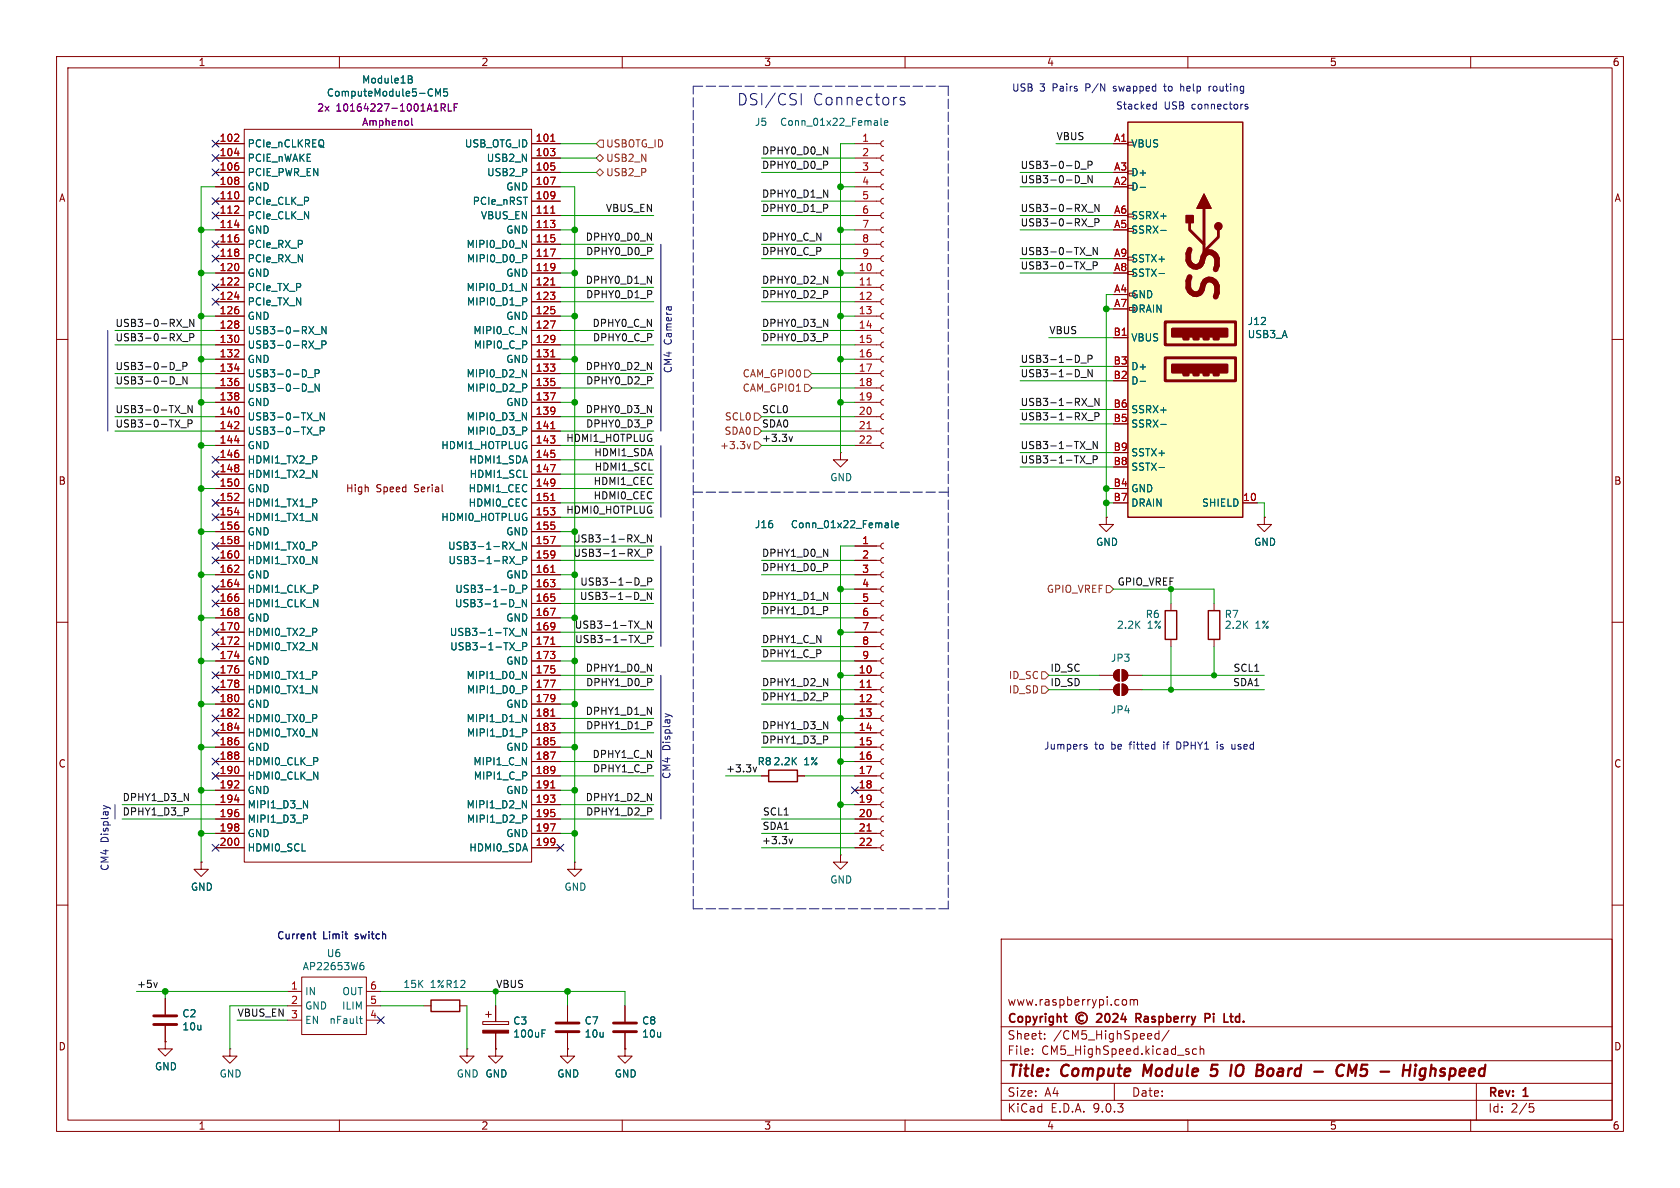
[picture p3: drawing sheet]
<svg xmlns="http://www.w3.org/2000/svg" width="297mm" height="210mm" viewBox="0 0 297 210" stroke-linecap="round" stroke-linejoin="round" font-family="sans-serif">
<defs><g id="words">
<text font-size="7.1" fill="#840000" x="216.9" y="54.4" transform="rotate(-90 216.9 54.4)">SS</text>
<g font-size="2.8" fill="#0000c2">
<text x="130.2" y="18.8">DSI/CSI</text>
<text x="143.6" y="18.8">Connectors</text>
</g>
<g font-size="2.8" fill="#840000">
<text x="178" y="190.9">Title:</text>
<text x="187.7" y="190.9">Compute</text>
<text x="202.9" y="190.9">Module</text>
<text x="215.7" y="190.9">5</text>
<text x="220" y="190.9">IO</text>
<text x="225.3" y="190.9">Board</text>
<text x="236.3" y="190.9">-</text>
<text x="241.1" y="190.9">CM5</text>
<text x="249.6" y="190.9">-</text>
<text x="254.4" y="190.9">Highspeed</text>
</g>
<g font-size="2.1" fill="#840000">
<text x="178" y="178">www.raspberrypi.com</text>
<text x="178" y="184">Sheet:</text>
<text x="178" y="181.2">Copyright</text>
<text x="186.2" y="184">/CM5_HighSpeed/</text>
<text x="202.1" y="181.2">Raspberry</text>
<text x="214.9" y="181.2">Pi</text>
<text x="218.9" y="181.2">Ltd.</text>
<text x="178" y="186.7">File:</text>
<text x="184.1" y="186.7">CM5_HighSpeed.kicad_sch</text>
<text x="178" y="196.9">KiCad</text>
<text x="178" y="194.1">Size:</text>
<text x="184.7" y="194.1">A4</text>
<text x="185.7" y="196.9">E.D.A.</text>
<text x="193.3" y="196.9">9.0.3</text>
<text x="200" y="194.1">Date:</text>
<text x="263" y="194.3">Rev:</text>
<text x="263" y="196.9">Id:</text>
<text x="267.1" y="196.9">2/5</text>
<text x="269.4" y="194.3">1</text>
</g>
<g font-size="1.8" fill="#840000">
<text x="35" y="11.9">1</text>
<text x="85" y="11.9">2</text>
<text x="135" y="11.9">3</text>
<text x="185" y="11.9">4</text>
<text x="235" y="11.9">5</text>
<text x="285" y="11.9">6</text>
<text x="10.3" y="35.9">A</text>
<text x="285.3" y="35.9">A</text>
<text x="10.3" y="85.9">B</text>
<text x="61.1" y="87.2">High</text>
<text x="66.5" y="87.2">Speed</text>
<text x="73.3" y="87.2">Serial</text>
<text x="285.3" y="85.9">B</text>
<text x="10.3" y="135.9">C</text>
<text x="285.3" y="135.9">C</text>
<text x="10.3" y="185.9">D</text>
<text x="285.3" y="185.9">D</text>
<text x="35" y="199.9">1</text>
<text x="85" y="199.9">2</text>
<text x="135" y="199.9">3</text>
<text x="185" y="199.9">4</text>
<text x="235" y="199.9">5</text>
<text x="285" y="199.9">6</text>
</g>
<g font-size="1.8" fill="#006464">
<text x="57.7" y="17.3">ComputeModule5-CM5</text>
<text x="63.9" y="15">Module1B</text>
<text x="133.4" y="22.5">J5</text>
<text x="137.8" y="22.5">Conn_01x22_Female</text>
<text x="43.7" y="26.3">PCIe_nCLKREQ</text>
<text x="43.7" y="28.8">PCIE_nWAKE</text>
<text x="82.1" y="26.3">USB_OTG_ID</text>
<text x="86" y="28.8">USB2_N</text>
<text x="199.9" y="26.3">VBUS</text>
<text x="43.7" y="31.3">PCIE_PWR_EN</text>
<text x="43.7" y="33.9">GND</text>
<text x="86" y="31.3">USB2_P</text>
<text x="89.4" y="33.9">GND</text>
<text x="199.9" y="31.3">D+</text>
<text x="199.9" y="33.9">D-</text>
<text x="43.7" y="36.4">PCIe_CLK_P</text>
<text x="43.7" y="39">PCIe_CLK_N</text>
<text x="43.7" y="41.5">GND</text>
<text x="83.5" y="36.4">PCIe_nRST</text>
<text x="84.9" y="39">VBUS_EN</text>
<text x="89.4" y="41.5">GND</text>
<text x="199.9" y="39">SSRX+</text>
<text x="199.9" y="41.5">SSRX-</text>
<text x="43.7" y="44">PCIe_RX_P</text>
<text x="43.7" y="46.6">PCIe_RX_N</text>
<text x="82.4" y="44">MIPI0_D0_N</text>
<text x="82.4" y="46.6">MIPI0_D0_P</text>
<text x="199.9" y="46.6">SSTX+</text>
<text x="43.7" y="49.1">GND</text>
<text x="43.7" y="51.7">PCIe_TX_P</text>
<text x="82.4" y="51.7">MIPI0_D1_N</text>
<text x="89.4" y="49.1">GND</text>
<text x="199.9" y="49.1">SSTX-</text>
<text x="199.9" y="52.9">GND</text>
<text x="43.7" y="54.2">PCIe_TX_N</text>
<text x="43.7" y="56.7">GND</text>
<text x="43.7" y="59.3">USB3-0-RX_N</text>
<text x="82.4" y="54.2">MIPI0_D1_P</text>
<text x="83.6" y="59.3">MIPI0_C_N</text>
<text x="89.4" y="56.7">GND</text>
<text x="199.9" y="55.5">DRAIN</text>
<text x="220.5" y="60">USB3_A</text>
<text x="220.5" y="57.7">J12</text>
<text x="43.7" y="61.8">USB3-0-RX_P</text>
<text x="43.7" y="64.4">GND</text>
<text x="83.7" y="61.8">MIPI0_C_P</text>
<text x="89.4" y="64.4">GND</text>
<text x="199.9" y="60.6">VBUS</text>
<text x="199.9" y="65.6">D+</text>
<text x="43.7" y="66.9">USB3-0-D_P</text>
<text x="43.7" y="69.4">USB3-0-D_N</text>
<text x="43.7" y="72">GND</text>
<text x="82.4" y="66.9">MIPI0_D2_N</text>
<text x="82.4" y="69.4">MIPI0_D2_P</text>
<text x="89.4" y="72">GND</text>
<text x="199.9" y="68.2">D-</text>
<text x="43.7" y="74.5">USB3-0-TX_N</text>
<text x="43.7" y="77.1">USB3-0-TX_P</text>
<text x="82.4" y="74.5">MIPI0_D3_N</text>
<text x="82.4" y="77.1">MIPI0_D3_P</text>
<text x="199.9" y="73.3">SSRX+</text>
<text x="199.9" y="75.8">SSRX-</text>
<text x="43.7" y="79.6">GND</text>
<text x="43.7" y="82.1">HDMI1_TX2_P</text>
<text x="77.9" y="79.6">HDMI1_HOTPLUG</text>
<text x="82.9" y="82.1">HDMI1_SDA</text>
<text x="199.9" y="80.9">SSTX+</text>
<text x="199.9" y="83.4">SSTX-</text>
<text x="43.7" y="84.7">HDMI1_TX2_N</text>
<text x="43.7" y="87.2">GND</text>
<text x="43.7" y="89.8">HDMI1_TX1_P</text>
<text x="82.7" y="87.2">HDMI1_CEC</text>
<text x="82.7" y="89.8">HDMI0_CEC</text>
<text x="82.9" y="84.7">HDMI1_SCL</text>
<text x="146.7" y="85.3">GND</text>
<text x="199.9" y="87.2">GND</text>
<text x="199.9" y="89.8">DRAIN</text>
<text x="212.4" y="89.8">SHIELD</text>
<text x="43.7" y="92.3">HDMI1_TX1_N</text>
<text x="43.7" y="94.8">GND</text>
<text x="77.9" y="92.3">HDMI0_HOTPLUG</text>
<text x="89.4" y="94.8">GND</text>
<text x="133.4" y="93.6">J16</text>
<text x="139.7" y="93.6">Conn_01x22_Female</text>
<text x="43.7" y="97.4">HDMI1_TX0_P</text>
<text x="43.7" y="99.9">HDMI1_TX0_N</text>
<text x="79.1" y="97.4">USB3-1-RX_N</text>
<text x="79.2" y="99.9">USB3-1-RX_P</text>
<text x="193.7" y="96.7">GND</text>
<text x="221.6" y="96.7">GND</text>
<text x="43.7" y="102.5">GND</text>
<text x="43.7" y="105">HDMI1_CLK_P</text>
<text x="43.7" y="107.5">HDMI1_CLK_N</text>
<text x="80.3" y="107.5">USB3-1-D_N</text>
<text x="80.4" y="105">USB3-1-D_P</text>
<text x="89.4" y="102.5">GND</text>
<text x="43.7" y="110.1">GND</text>
<text x="43.7" y="112.6">HDMI0_TX2_P</text>
<text x="79.4" y="112.6">USB3-1-TX_N</text>
<text x="89.4" y="110.1">GND</text>
<text x="197.4" y="111.4">2.2K</text>
<text x="202.4" y="109.4">R6</text>
<text x="202.8" y="111.4">1%</text>
<text x="216.4" y="109.4">R7</text>
<text x="216.4" y="111.4">2.2K</text>
<text x="221.9" y="111.4">1%</text>
<text x="43.7" y="115.2">HDMI0_TX2_N</text>
<text x="43.7" y="117.7">GND</text>
<text x="79.5" y="115.2">USB3-1-TX_P</text>
<text x="89.4" y="117.7">GND</text>
<text x="196.3" y="117.2">JP3</text>
<text x="43.7" y="120.2">HDMI0_TX1_P</text>
<text x="43.7" y="122.8">HDMI0_TX1_N</text>
<text x="43.7" y="125.3">GND</text>
<text x="82.4" y="120.2">MIPI1_D0_N</text>
<text x="82.4" y="122.8">MIPI1_D0_P</text>
<text x="89.4" y="125.3">GND</text>
<text x="43.7" y="127.9">HDMI0_TX0_P</text>
<text x="43.7" y="130.4">HDMI0_TX0_N</text>
<text x="82.4" y="127.9">MIPI1_D1_N</text>
<text x="82.4" y="130.4">MIPI1_D1_P</text>
<text x="196.3" y="126.3">JP4</text>
<text x="43.7" y="132.9">GND</text>
<text x="43.7" y="135.5">HDMI0_CLK_P</text>
<text x="83.6" y="135.5">MIPI1_C_N</text>
<text x="89.4" y="132.9">GND</text>
<text x="133.8" y="135.5">R8</text>
<text x="136.6" y="135.5">2.2K</text>
<text x="142.1" y="135.5">1%</text>
<text x="43.7" y="138">HDMI0_CLK_N</text>
<text x="43.7" y="140.6">GND</text>
<text x="43.7" y="143.1">MIPI1_D3_N</text>
<text x="82.4" y="143.1">MIPI1_D2_N</text>
<text x="83.7" y="138">MIPI1_C_P</text>
<text x="89.4" y="140.6">GND</text>
<text x="43.7" y="145.6">MIPI1_D3_P</text>
<text x="43.7" y="148.2">GND</text>
<text x="82.4" y="145.6">MIPI1_D2_P</text>
<text x="89.4" y="148.2">GND</text>
<text x="43.7" y="150.7">HDMI0_SCL</text>
<text x="82.9" y="150.7">HDMI0_SDA</text>
<text x="33.7" y="157.7">GND</text>
<text x="99.7" y="157.7">GND</text>
<text x="146.7" y="156.4">GND</text>
<text x="53.4" y="171.7">AP22653W6</text>
<text x="57.7" y="169.4">U6</text>
<text x="53.8" y="176.1">IN</text>
<text x="53.8" y="178.7">GND</text>
<text x="60.4" y="178.7">ILIM</text>
<text x="60.4" y="176.1">OUT</text>
<text x="71.2" y="174.9">15K</text>
<text x="76.1" y="174.9">1%R12</text>
<text x="32.1" y="180">C2</text>
<text x="32.1" y="182.3">10u</text>
<text x="53.8" y="181.2">EN</text>
<text x="58.1" y="181.2">nFault</text>
<text x="90.6" y="181.3">C3</text>
<text x="90.6" y="183.6">100uF</text>
<text x="103.3" y="181.3">C7</text>
<text x="103.3" y="183.6">10u</text>
<text x="113.4" y="181.3">C8</text>
<text x="113.4" y="183.6">10u</text>
<text x="27.3" y="189.4">GND</text>
<text x="38.7" y="190.7">GND</text>
<text x="80.6" y="190.7">GND GND</text>
<text x="85.7" y="190.7">GND</text>
<text x="98.4" y="190.7">GND</text>
<text x="108.6" y="190.7">GND</text>
</g>
<g font-size="1.8" fill="#0000c2">
<text x="178.8" y="16.3">USB</text>
<text x="183.8" y="16.3">3</text>
<text x="186.2" y="16.3">Pairs</text>
<text x="192.2" y="16.3">P/N</text>
<text x="197.3" y="16.3">swapped</text>
<text x="206.5" y="16.3">to</text>
<text x="209.5" y="16.3">help</text>
<text x="214.8" y="16.3">routing</text>
<text x="197.2" y="19.4">Stacked</text>
<text x="205.8" y="19.4">USB</text>
<text x="210.8" y="19.4">connectors</text>
<text x="119" y="61" transform="rotate(-90 119 61)">Camera</text>
<text x="119" y="66.1" transform="rotate(-90 119 66.1)">CM4</text>
<text x="118.7" y="137.8" transform="rotate(-90 118.7 137.8)">CM4</text>
<text x="118.7" y="132.7" transform="rotate(-90 118.7 132.7)">Display</text>
<text x="184.5" y="132.6">Jumpers</text>
<text x="193.5" y="132.6">to</text>
<text x="196.6" y="132.6">be</text>
<text x="200" y="132.6">fitted</text>
<text x="206.2" y="132.6">if</text>
<text x="208.7" y="132.6">DPHY1</text>
<text x="216" y="132.6">is</text>
<text x="218.8" y="132.6">used</text>
<text x="19.4" y="149" transform="rotate(-90 19.4 149)">Display</text>
<text x="19.4" y="154.1" transform="rotate(-90 19.4 154.1)">CM4</text>
<text x="48.9" y="166.1">Current</text>
<text x="57" y="166.1">Limit</text>
<text x="62.9" y="166.1">switch</text>
</g>
<g font-size="1.8" fill="#840084">
<text x="56" y="19.9">2x</text>
<text x="59.4" y="19.9">10164227-1001A1RLF</text>
<text x="63.9" y="22.5">Amphenol</text>
</g>
<g font-size="1.8" fill="#a90000">
<text x="38.7" y="25.1">102</text>
<text x="38.7" y="27.7">104</text>
<text x="94.6" y="25.1">101</text>
<text x="94.6" y="27.7">103</text>
<text x="152.3" y="25.1">1</text>
<text x="152.3" y="27.7">2</text>
<text x="196.9" y="25.1">A1</text>
<text x="38.7" y="30.2">106</text>
<text x="38.7" y="32.8">108</text>
<text x="38.7" y="35.3">110</text>
<text x="94.6" y="30.2">105</text>
<text x="94.6" y="32.8">107</text>
<text x="94.6" y="35.3">109</text>
<text x="152.3" y="30.2">3</text>
<text x="152.3" y="32.8">4</text>
<text x="152.3" y="35.3">5</text>
<text x="196.9" y="30.2">A3</text>
<text x="196.9" y="32.8">A2</text>
<text x="38.7" y="37.8">112</text>
<text x="38.7" y="40.4">114</text>
<text x="94.6" y="37.8">111</text>
<text x="94.6" y="40.4">113</text>
<text x="152.3" y="37.8">6</text>
<text x="152.3" y="40.4">7</text>
<text x="196.9" y="37.8">A6</text>
<text x="196.9" y="40.4">A5</text>
<text x="38.7" y="42.9">116</text>
<text x="38.7" y="45.5">118</text>
<text x="94.6" y="42.9">115</text>
<text x="94.6" y="45.5">117</text>
<text x="152.3" y="42.9">8</text>
<text x="152.3" y="45.5">9</text>
<text x="196.9" y="45.5">A9</text>
<text x="38.7" y="48">120</text>
<text x="38.7" y="50.5">122</text>
<text x="38.7" y="53.1">124</text>
<text x="94.6" y="48">119</text>
<text x="94.6" y="50.5">121</text>
<text x="94.6" y="53.1">123</text>
<text x="151.7" y="48">10</text>
<text x="151.7" y="50.5">11</text>
<text x="151.7" y="53.1">12</text>
<text x="196.9" y="48">A8</text>
<text x="196.9" y="51.8">A4</text>
<text x="38.7" y="55.6">126</text>
<text x="38.7" y="58.2">128</text>
<text x="94.6" y="55.6">125</text>
<text x="94.6" y="58.2">127</text>
<text x="151.7" y="55.6">13</text>
<text x="151.7" y="58.2">14</text>
<text x="196.8" y="59.4">B1</text>
<text x="196.9" y="54.4">A7</text>
<text x="38.7" y="60.7">130</text>
<text x="38.7" y="63.2">132</text>
<text x="38.7" y="65.8">134</text>
<text x="94.6" y="60.7">129</text>
<text x="94.6" y="63.2">131</text>
<text x="94.6" y="65.8">133</text>
<text x="151.7" y="60.7">15</text>
<text x="151.7" y="63.2">16</text>
<text x="151.7" y="65.8">17</text>
<text x="196.8" y="64.5">B3</text>
<text x="38.7" y="68.3">136</text>
<text x="38.7" y="70.9">138</text>
<text x="94.6" y="68.3">135</text>
<text x="94.6" y="70.9">137</text>
<text x="151.7" y="68.3">18</text>
<text x="151.7" y="70.9">19</text>
<text x="196.8" y="67.1">B2</text>
<text x="38.7" y="73.4">140</text>
<text x="38.7" y="75.9">142</text>
<text x="94.6" y="73.4">139</text>
<text x="94.6" y="75.9">141</text>
<text x="151.7" y="73.4">20</text>
<text x="151.7" y="75.9">21</text>
<text x="196.8" y="72.1">B6</text>
<text x="196.8" y="74.7">B5</text>
<text x="38.7" y="78.5">144</text>
<text x="38.7" y="81">146</text>
<text x="38.7" y="83.6">148</text>
<text x="94.6" y="78.5">143</text>
<text x="94.6" y="81">145</text>
<text x="94.6" y="83.6">147</text>
<text x="151.7" y="78.5">22</text>
<text x="196.8" y="79.8">B9</text>
<text x="196.8" y="82.3">B8</text>
<text x="38.7" y="86.1">150</text>
<text x="38.7" y="88.6">152</text>
<text x="94.6" y="86.1">149</text>
<text x="94.6" y="88.6">151</text>
<text x="196.8" y="86.1">B4</text>
<text x="196.8" y="88.6">B7</text>
<text x="219.7" y="88.6">10</text>
<text x="38.7" y="91.2">154</text>
<text x="38.7" y="93.7">156</text>
<text x="94.6" y="91.2">153</text>
<text x="94.6" y="93.7">155</text>
<text x="38.7" y="96.3">158</text>
<text x="38.7" y="98.8">160</text>
<text x="38.7" y="101.3">162</text>
<text x="94.6" y="96.3">157</text>
<text x="94.6" y="98.8">159</text>
<text x="94.6" y="101.3">161</text>
<text x="152.3" y="96.3">1</text>
<text x="152.3" y="98.8">2</text>
<text x="152.3" y="101.3">3</text>
<text x="38.7" y="103.9">164</text>
<text x="38.7" y="106.4">166</text>
<text x="94.6" y="103.9">163</text>
<text x="94.6" y="106.4">165</text>
<text x="152.3" y="103.9">4</text>
<text x="152.3" y="106.4">5</text>
<text x="38.7" y="109">168</text>
<text x="38.7" y="111.5">170</text>
<text x="94.6" y="109">167</text>
<text x="94.6" y="111.5">169</text>
<text x="152.3" y="109">6</text>
<text x="152.3" y="111.5">7</text>
<text x="38.7" y="114">172</text>
<text x="38.7" y="116.6">174</text>
<text x="38.7" y="119.1">176</text>
<text x="94.6" y="114">171</text>
<text x="94.6" y="116.6">173</text>
<text x="94.6" y="119.1">175</text>
<text x="151.7" y="119.1">10</text>
<text x="152.3" y="114">8</text>
<text x="152.3" y="116.6">9</text>
<text x="38.7" y="121.7">178</text>
<text x="38.7" y="124.2">180</text>
<text x="94.6" y="121.7">177</text>
<text x="94.6" y="124.2">179</text>
<text x="151.7" y="121.7">11</text>
<text x="151.7" y="124.2">12</text>
<text x="38.7" y="126.7">182</text>
<text x="38.7" y="129.3">184</text>
<text x="38.7" y="131.8">186</text>
<text x="94.6" y="126.7">181</text>
<text x="94.6" y="129.3">183</text>
<text x="94.6" y="131.8">185</text>
<text x="151.7" y="126.7">13</text>
<text x="151.7" y="129.3">14</text>
<text x="151.7" y="131.8">15</text>
<text x="38.7" y="134.4">188</text>
<text x="38.7" y="136.9">190</text>
<text x="94.6" y="134.4">187</text>
<text x="94.6" y="136.9">189</text>
<text x="151.7" y="134.4">16</text>
<text x="151.7" y="136.9">17</text>
<text x="38.7" y="139.4">192</text>
<text x="38.7" y="142">194</text>
<text x="94.6" y="139.4">191</text>
<text x="94.6" y="142">193</text>
<text x="151.7" y="139.4">18</text>
<text x="151.7" y="142">19</text>
<text x="38.7" y="144.5">196</text>
<text x="38.7" y="147.1">198</text>
<text x="38.7" y="149.6">200</text>
<text x="94.6" y="144.5">195</text>
<text x="94.6" y="147.1">197</text>
<text x="94.6" y="149.6">199</text>
<text x="151.7" y="144.5">20</text>
<text x="151.7" y="147.1">21</text>
<text x="151.7" y="149.6">22</text>
<text x="51.4" y="175">1</text>
<text x="51.4" y="177.5">2</text>
<text x="65.3" y="175">6</text>
<text x="65.3" y="177.5">5</text>
<text x="65.3" y="180.1">4</text>
</g>
<g font-size="1.8" fill="#725600">
<text x="107.1" y="26.3">USBOTG_ID</text>
<text x="107.1" y="28.8">USB2_N</text>
<text x="107.1" y="31.3">USB2_P</text>
<text x="131.2" y="69.4">CAM_GPIO1</text>
<text x="131.2" y="66.9">CAM_GPIO0</text>
<text x="128" y="77.1">SDA0</text>
<text x="128" y="74.5">SCL0</text>
<text x="127.2" y="79.6">+3.3v</text>
<text x="185" y="105">GPIO_VREF</text>
<text x="178.2" y="122.8">ID_SD</text>
<text x="178.2" y="120.2">ID_SC</text>
</g>
<g font-size="1.8" fill="#0f0f0f">
<text x="134.6" y="27.4">DPHY0_D0_N</text>
<text x="134.6" y="29.9">DPHY0_D0_P</text>
<text x="180.3" y="29.9">USB3-0-D_P</text>
<text x="186.7" y="24.9">VBUS</text>
<text x="134.6" y="35">DPHY0_D1_N</text>
<text x="180.3" y="32.5">USB3-0-D_N</text>
<text x="107" y="37.6">VBUS_EN</text>
<text x="134.6" y="37.6">DPHY0_D1_P</text>
<text x="180.3" y="40.1">USB3-0-RX_P</text>
<text x="180.3" y="37.6">USB3-0-RX_N</text>
<text x="103.5" y="42.6">DPHY0_D0_N</text>
<text x="103.5" y="45.2">DPHY0_D0_P</text>
<text x="134.6" y="42.6">DPHY0_C_N</text>
<text x="134.6" y="45.2">DPHY0_C_P</text>
<text x="180.3" y="45.2">USB3-0-TX_N</text>
<text x="180.3" y="47.7">USB3-0-TX_P</text>
<text x="103.5" y="50.3">DPHY0_D1_N</text>
<text x="103.5" y="52.8">DPHY0_D1_P</text>
<text x="134.6" y="52.8">DPHY0_D2_P</text>
<text x="134.6" y="50.3">DPHY0_D2_N</text>
<text x="20.3" y="57.9">USB3-0-RX_N</text>
<text x="104.7" y="57.9">DPHY0_C_N</text>
<text x="134.6" y="57.9">DPHY0_D3_N</text>
<text x="185.4" y="59.2">VBUS</text>
<text x="20.3" y="65.5">USB3-0-D_P</text>
<text x="20.3" y="60.4">USB3-0-RX_P</text>
<text x="103.5" y="65.5">DPHY0_D2_N</text>
<text x="104.7" y="60.4">DPHY0_C_P</text>
<text x="134.6" y="60.4">DPHY0_D3_P</text>
<text x="180.3" y="64.2">USB3-1-D_P</text>
<text x="20.3" y="68">USB3-0-D_N</text>
<text x="103.5" y="68">DPHY0_D2_P</text>
<text x="180.3" y="66.8">USB3-1-D_N</text>
<text x="180.3" y="71.9">USB3-1-RX_N</text>
<text x="20.3" y="73.1">USB3-0-TX_N</text>
<text x="20.3" y="75.7">USB3-0-TX_P</text>
<text x="103.5" y="73.1">DPHY0_D3_N</text>
<text x="103.5" y="75.7">DPHY0_D3_P</text>
<text x="134.6" y="75.7">SDA0</text>
<text x="134.6" y="73.1">SCL0</text>
<text x="180.3" y="74.4">USB3-1-RX_P</text>
<text x="100" y="78.2">HDMI1_HOTPLUG</text>
<text x="105" y="80.7">HDMI1_SDA</text>
<text x="105" y="83.3">HDMI1_SCL</text>
<text x="134.6" y="78.2">+3.3v</text>
<text x="180.3" y="79.5">USB3-1-TX_N</text>
<text x="180.3" y="82">USB3-1-TX_P</text>
<text x="104.8" y="85.8">HDMI1_CEC</text>
<text x="104.8" y="88.4">HDMI0_CEC</text>
<text x="100" y="90.9">HDMI0_HOTPLUG</text>
<text x="101.2" y="96">USB3-1-RX_N</text>
<text x="101.3" y="98.5">USB3-1-RX_P</text>
<text x="134.6" y="101.1">DPHY1_D0_P</text>
<text x="134.6" y="98.5">DPHY1_D0_N</text>
<text x="102.4" y="106.1">USB3-1-D_N</text>
<text x="102.5" y="103.6">USB3-1-D_P</text>
<text x="134.6" y="106.1">DPHY1_D1_N</text>
<text x="197.5" y="103.6">GPIO_VREF</text>
<text x="101.5" y="111.2">USB3-1-TX_N</text>
<text x="101.6" y="113.8">USB3-1-TX_P</text>
<text x="134.6" y="108.7">DPHY1_D1_P</text>
<text x="134.6" y="113.8">DPHY1_C_N</text>
<text x="103.5" y="118.8">DPHY1_D0_N</text>
<text x="134.6" y="116.3">DPHY1_C_P</text>
<text x="185.6" y="118.8">ID_SC</text>
<text x="218" y="118.8">SCL1</text>
<text x="103.5" y="121.4">DPHY1_D0_P</text>
<text x="134.6" y="123.9">DPHY1_D2_P</text>
<text x="134.6" y="121.4">DPHY1_D2_N</text>
<text x="185.6" y="121.4">ID_SD</text>
<text x="217.9" y="121.4">SDA1</text>
<text x="103.5" y="126.5">DPHY1_D1_N</text>
<text x="103.5" y="129">DPHY1_D1_P</text>
<text x="134.6" y="129">DPHY1_D3_N</text>
<text x="134.6" y="131.5">DPHY1_D3_P</text>
<text x="104.7" y="134.1">DPHY1_C_N</text>
<text x="104.7" y="136.6">DPHY1_C_P</text>
<text x="128.3" y="136.6">+3.3v</text>
<text x="21.6" y="141.7">DPHY1_D3_N</text>
<text x="103.5" y="141.7">DPHY1_D2_N</text>
<text x="21.6" y="144.2">DPHY1_D3_P</text>
<text x="103.5" y="144.2">DPHY1_D2_P</text>
<text x="134.6" y="149.3">+3.3v</text>
<text x="134.7" y="146.8">SDA1</text>
<text x="134.8" y="144.2">SCL1</text>
<text x="24.1" y="174.7">+5v</text>
<text x="41.9" y="179.8">VBUS_EN 3</text>
<text x="87.6" y="174.7">VBUS</text>
</g>
</g></defs>
<g fill="none" stroke="#840000" stroke-width=".18">
<path d="M10 10h277v190h-277zM12 12h273v186h-273zM60 10v2M110 10v2M160 10v2M210 10v2M260 10v2M38.1 25.4h5.1M38.1 27.9h5.1M38.1 30.5h5.1M38.1 33h5.1M38.1 35.6h5.1"/>
<path d="M38.1 38.1h5.1M43.2 22.9h50.8v129.5h-50.8zM94 25.4h5.1M94 27.9h5.1M94 30.5h5.1M94 33h5.1M94 35.6h5.1M94 38.1h5.1M151.1 25.4h4.6M151.1 27.9h4.6M151.1 30.5h4.6M151.1 33h4.6"/>
<path d="M151.1 35.6h4.6M151.1 38.1h4.6M156.2 24.9l-.3 .1-.2 .4 .2 .4 .3 .1M156.2 27.4l-.3 .2-.2 .3 .2 .4 .3 .1M156.2 30l-.3 .1-.2 .4 .2 .3 .3 .2M156.2 32.5l-.3 .2-.2 .3 .2 .4 .3 .1M156.2 35.1l-.3 .1-.2 .4 .2 .3 .3 .2M156.2 37.6l-.3 .1-.2 .4 .2 .4 .3 .1M38.1 40.6h5.1M38.1 43.2h5.1M38.1 45.7h5.1M38.1 48.3h5.1"/>
<path d="M38.1 50.8h5.1M38.1 53.3h5.1M38.1 55.9h5.1M38.1 58.4h5.1M94 40.6h5.1M94 43.2h5.1M94 45.7h5.1M94 48.3h5.1M94 50.8h5.1M94 53.3h5.1M94 55.9h5.1M94 58.4h5.1"/>
<path d="M151.1 40.6h4.6M151.1 43.2h4.6M151.1 45.7h4.6M151.1 48.3h4.6M151.1 50.8h4.6M151.1 53.3h4.6M151.1 55.9h4.6M151.1 58.4h4.6M156.2 40.1l-.3 .2-.2 .3 .2 .4 .3 .1M156.2 42.7l-.3 .1-.2 .4 .2 .3 .3 .2M156.2 45.2l-.3 .2-.2 .3 .2 .4 .3 .1M156.2 47.8l-.3 .1-.2 .4 .2 .3 .3 .2"/>
<path d="M156.2 50.3l-.3 .1-.2 .4 .2 .4 .3 .1M156.2 52.8l-.3 .2-.2 .3 .2 .4 .3 .1M156.2 55.4l-.3 .1-.2 .4 .2 .3 .3 .2M156.2 57.9l-.3 .2-.2 .3 .2 .4 .3 .1M10 60h2M38.1 61h5.1M38.1 63.5h5.1M38.1 66h5.1M38.1 68.6h5.1M38.1 71.1h5.1M38.1 73.7h5.1M38.1 76.2h5.1"/>
<path d="M38.1 78.7h5.1M94 61h5.1M94 63.5h5.1M94 66h5.1M94 68.6h5.1M94 71.1h5.1M94 73.7h5.1M94 76.2h5.1M94 78.7h5.1M151.1 61h4.6M151.1 63.5h4.6M151.1 66h4.6"/>
<path d="M151.1 68.6h4.6M151.1 71.1h4.6M151.1 73.7h4.6M151.1 76.2h4.6M151.1 78.7h4.6M156.2 60.5l-.3 .1-.2 .4 .2 .3 .3 .2M156.2 63l-.3 .1-.2 .4 .2 .4 .3 .1M156.2 65.5l-.3 .2-.2 .3 .2 .4 .3 .1M156.2 68.1l-.3 .1-.2 .4 .2 .3 .3 .2M156.2 70.6l-.3 .2-.2 .3 .2 .4 .3 .1M156.2 73.2l-.3 .1-.2 .4 .2 .3 .3 .2M156.2 75.7l-.3 .1-.2 .4 .2 .4 .3 .1"/>
<path d="M156.2 78.2l-.3 .2-.2 .3 .2 .4 .3 .1M285 60h2M38.1 96.5h5.1M38.1 99.1h5.1M38.1 81.3h5.1M38.1 83.8h5.1M38.1 86.4h5.1M38.1 88.9h5.1M38.1 91.4h5.1M38.1 94h5.1M94 96.5h5.1M94 99.1h5.1"/>
<path d="M94 81.3h5.1M94 83.8h5.1M94 86.4h5.1M94 88.9h5.1M94 91.4h5.1M94 94h5.1M148.6 80v1.3h1.3l-1.3 1.3-1.3-1.3h1.3M148.6 80h.1M151.1 96.5h4.6M151.1 99.1h4.6M156.2 96l-.3 .2-.2 .3 .2 .4 .3 .1M156.2 98.6l-.3 .1-.2 .4 .2 .3 .3 .2"/>
<path d="M195.6 91.4v1.3h1.2l-1.2 1.3-1.3-1.3h1.3M195.6 91.4h.1M223.5 91.4v1.3h1.3l-1.3 1.3-1.3-1.3h1.3M223.5 91.4h.1M10 110h2M38.1 101.6h5.1M38.1 104.1h5.1M38.1 106.7h5.1M38.1 109.2h5.1M38.1 111.8h5.1M38.1 114.3h5.1M38.1 116.8h5.1"/>
<path d="M38.1 119.4h5.1M94 101.6h5.1M94 104.1h5.1M94 106.7h5.1M94 109.2h5.1M94 111.8h5.1M94 114.3h5.1M94 116.8h5.1M94 119.4h5.1M151.1 101.6h4.6M151.1 104.1h4.6M151.1 106.7h4.6"/>
<path d="M151.1 109.2h4.6M151.1 111.8h4.6M151.1 114.3h4.6M151.1 116.8h4.6M151.1 119.4h4.6M156.2 101.1l-.3 .1-.2 .4 .2 .4 .3 .1M156.2 103.6l-.3 .2-.2 .3 .2 .4 .3 .1M156.2 106.2l-.3 .1-.2 .4 .2 .3 .3 .2M156.2 108.7l-.3 .2-.2 .3 .2 .4 .3 .1M156.2 111.3l-.3 .1-.2 .4 .2 .3 .3 .2M156.2 113.8l-.3 .1-.2 .4 .2 .4 .3 .1M156.2 116.3l-.3 .2-.2 .3 .2 .4 .3 .1"/>
<path d="M156.2 118.9l-.3 .1-.2 .4 .2 .3 .3 .2M214.6 106.7v1.3M214.6 113v1.3M285 110h2M38.1 121.9h5.1M38.1 137.2h5.1M38.1 124.5h5.1M38.1 127h5.1M38.1 129.5h5.1M38.1 132.1h5.1M38.1 134.6h5.1M38.1 139.7h5.1"/>
<path d="M94 121.9h5.1M94 137.2h5.1M94 124.5h5.1M94 127h5.1M94 129.5h5.1M94 132.1h5.1M94 134.6h5.1M94 139.7h5.1M134.6 137.2h1.3M141 137.2h1.2M151.1 121.9h4.6M151.1 137.2h4.6"/>
<path d="M151.1 124.5h4.6M151.1 127h4.6M151.1 129.5h4.6M151.1 132.1h4.6M151.1 134.6h4.6M151.1 139.7h4.6M156.2 121.4l-.3 .2-.2 .3 .2 .4 .3 .1M156.2 124l-.3 .1-.2 .4 .2 .3 .3 .2M156.2 126.5l-.3 .1-.2 .4 .2 .4 .3 .1M156.2 129l-.3 .2-.2 .3 .2 .4 .3 .1M156.2 131.6l-.3 .1-.2 .4 .2 .3 .3 .2M156.2 134.1l-.3 .2-.2 .3 .2 .4 .3 .1"/>
<path d="M156.2 136.7l-.3 .1-.2 .4 .2 .3 .3 .2M156.2 139.2l-.3 .1-.2 .4 .2 .4 .3 .1M194.3 121.9h2.5M197.1 121.2l.8-.3v2a1.02 1.02 0 0 1-1-.6 1.02 1.02 0 0 1 .2-1.1zM198.4 120.9a1.02 1.02 0 0 1 1 1 1.02 1.02 0 0 1-1 1zM199.4 121.9h2.5M35.6 152.4v1.3h1.2l-1.2 1.2-1.3-1.2h1.3M35.6 152.4h.1M38.1 142.2h5.1M38.1 144.8h5.1M38.1 147.3h5.1M38.1 149.9h5.1"/>
<path d="M94 142.2h5.1M94 144.8h5.1M94 147.3h5.1M94 149.9h5.1M101.6 152.4v1.3h1.3l-1.3 1.2-1.3-1.2h1.3M101.6 152.4h.1M148.6 151.1v1.3h1.3l-1.3 1.3-1.3-1.3h1.3M148.6 151.1h.1M151.1 142.2h4.6M151.1 144.8h4.6M151.1 147.3h4.6M151.1 149.9h4.6"/>
<path d="M156.2 141.7l-.3 .2-.2 .3 .2 .4 .3 .1M156.2 144.3l-.3 .1-.2 .4 .2 .3 .3 .2M156.2 146.8l-.3 .2-.2 .3 .2 .4 .3 .1M156.2 149.4l-.3 .1-.2 .4 .2 .3 .3 .2M10 160h2M29.2 176.5v2.8M50.8 175.3h2.5M50.8 177.8h2.5M53.3 172.7h11.5v10.2h-11.5zM64.8 175.3h2.5M64.8 177.8h2.5M74.9 177.8h1.3"/>
<path d="M81.3 177.8h1.2M85.9 179.3h1M86.4 178.8v1M87.6 177.8v2.8M177 166h108v32h-108zM198.7 176.7l.3 .1 .2 .2-.1 .6-.4 .1M199.8 176.8l.4-.1 .3 .2M199.8 176.7v1M200.5 176.9l.2-.2 .3 .1 .1 .9M200.5 176.9v.8M285 160h2M29.2 184.2v1.2h1.3l-1.3 1.3-1.3-1.3h1.3"/>
<path d="M29.2 184.2h.1M29.2 181.4v2.8M40.6 185.4v1.3h1.3l-1.3 1.3-1.2-1.3h1.2M40.6 185.4h.1M50.8 180.3h2.5M60 198v2M64.8 180.3h2.5M82.5 185.4v1.3h1.3l-1.3 1.3-1.2-1.3h1.2M82.5 185.4h.1M85.3 180.6h4.6v.5h-4.6zM87.6 185.4v1.3h1.3l-1.3 1.3-1.2-1.3h1.2M87.6 185.4h.1"/>
<path d="M87.6 182.6v2.8M110 198v2M160 198v2M177 194.5h108M177 191.5h108M177 187.5h108M177 181.5h108M182.5 186.3v.1M182.5 185.5v.1M184.7 183.6v.1M184.7 182.8v.1M197 191.5v3"/>
<path d="M204.9 182.2v1.5M204.9 182.8l-.4-.1-.3 .3v.4l.1 .2h.6M206.7 182.1l-1.3 2M210 198v2M211.5 185.5l-.4-.1-.3 .3v.4l.2 .2h.5M212.2 185.5l.2-.1 .3 .1 .1 .9M212.2 184.9v1.5M260 198v2M261 191.5v6.5M270.4 195.1h.7M270.5 195.7h.4l.3 .3-.2 .5-.5 .1"/>
</g>
<g fill="none" stroke="#840000" stroke-width=".4">
<path d="M202.3 188.2l-.2 2M214 190l.3 .2 .6-.1M215.3 188.2h-1l-.2 1 .3-.2 .7 .1M219.5 188.2a.77 .77 0 0 0-1 .7v1l.3 .3h.4M224.8 188.9a.62 .62 0 0 0-.7 .4v.7l.2 .2h.3M237.6 188.4a.8 .8 0 0 0-.9-.1 .8 .8 0 0 0-.4 .8M238.3 190.2l.2-2 .5 1.4 .8-1.4-.2 2M248.1 189.2h1.1M248.2 188.2l-.2 2M249.4 188.2l-.3 2M250.2 188.9l-.1 1.3M250.3 188.2v.2"/>
<path d="M250.3 188.2l-.1 .1 .1 .1M250.3 188.2l.1 .1-.1 .1M251.3 189l.2-.1 .5 .1M251.9 190.1l-.6 .1M252 188.9l-.2 1.6-.2 .3M253.1 188.2l-.3 2M253.7 189a.57 .57 0 0 0-.7 .1"/>
</g>
<g fill="none" stroke="#840000" stroke-width=".3">
<path d="M188.1 179.7h.5M190.8 179a1 1 0 0 0-.4 1.6 1 1 0 0 0 1.6 0 1 1 0 0 0-.4-1.6M191.5 179.5a.52 .52 0 0 0-.8 .5 .52 .52 0 0 0 .8 .4M193.9 179.3l.6-.1 .2 .1 .1 .3-1 1.1h1M195.5 179.3l.2-.1a.81 .81 0 0 1 .6 .6 .81 .81 0 0 1-.3 .8l-.2 .1a.81 .81 0 0 1-.3-1.4zM196.8 179.3l.5-.1 .3 .1v.3l-.9 1.1h.9M198.6 179.1l-.4 1.1h.9M198.9 179.7v1M201.2 180l.5 .7M201.6 179.3l-.8-.1v1.5M201.6 179.9l-.8 .1M213.1 179.2h.5l.3 .3-.1 .4-.7 .1"/>
<path d="M217.4 179.7h.6M217.6 179.2v1.3l.4 .2M188.5 180.7h.1"/>
</g>
<g fill="#840000" stroke="#840000" stroke-width=".18">
<path d="M197.1 121.2l.8-.3v2a1.02 1.02 0 0 1-1-.6 1.02 1.02 0 0 1 .2-1.1z"/>
<path d="M198.4 120.9a1.02 1.02 0 0 1 1 1 1.02 1.02 0 0 1-1 1z"/>
<path d="M85.3 182.1h4.6v.5h-4.6z"/>
</g>
<g fill="none" stroke="#006464" stroke-width=".18">
<path d="M72.2 13.4l.6 .1v.3l-.2 .2M72.2 14h.4M72.6 14l.3 .3-.1 .3-.6 .1M77 17v-1.3l.4 .9 .5-.9v1.3M79.1 15.7h-.6l-.1 .6 .2-.1 .4 .1 .1 .1v.5l-.2 .1-.5-.1M155.7 20.9v1.1l.2 .2M156.4 21.7l.6-.1-.1-.2-.4-.1-.1 .2v.6h.5M55.6 59.1h1M57.6 57.7v1.3l-.7-1.3v1.3M92.3 42.5l.8 1.3v-1.3M92.3 50.1l.8 1.3v-1.3M93 45.1l.1 .2-.1 .3"/>
<path d="M93 52.7l.1 .2-.1 .4M54.4 66.7h1M54.4 69.3h1M55.3 74.4h1M55.3 76.9h1M55.6 61.7h1M55.7 66h.6l.1-.2v-.3l-.7-.2v1.3M56.4 67.9v1.3l-.7-1.3v1.3M56.6 76.2l.6-.1 .1-.2v-.3l-.7-.1v1.3M56.9 60.9h.6l.1-.2v-.3l-.7-.1v1.2M57.3 73v1.2l-.7-1.2v1.2M92.3 65.3l.8 1.3v-1.3"/>
<path d="M92.3 73l.8 1.2v-1.2M93 68l.1 .1-.1 .4M93 75.6l.1 .2-.1 .3M91.1 97.2h.9M91.1 99.8h1M92.4 99h.6l.1-.2v-.3l-.7-.1v1.2M93.1 95.8v1.3l-.8-1.3v1.3M157.7 92v1.1l.1 .2M158.3 92.9l.6-.2-.1-.2-.4-.1-.1 .2v.6h.5M91.1 107.4h.9M91.1 112.5h.9M91.1 104.8h1"/>
<path d="M91.1 115h1M92.3 118.7l.8 1.3v-1.3M92.4 104.1h.6l.1-.2v-.3l-.7-.2v1.3M92.4 114.3l.6-.1 .1-.2v-.3l-.7-.1v1.3M93.1 106v1.3l-.8-1.3v1.3M93.1 111.1v1.2l-.8-1.2v1.2M92.3 126.3l.8 1.3v-1.3M93 121.3l.1 .2-.1 .3M93 128.9l.1 .2-.1 .4M53.6 141.5l.8 1.3v-1.3M54.3 144.2l.1 .1-.1 .4M92.3 141.5l.8 1.3v-1.3"/>
<path d="M93 144.2l.1 .1-.1 .4M63.7 179.6v1.1l.3 .2M63.9 170.6h.2l.2 .3v.4l-.4 .1M64.2 170.1l-.3 .1M63.6 180.1h.4M95.8 182.7h.4M95.8 182.1h.6"/>
</g>
<path d="M213.6 108h2v5h-2zM135.9 136.1h5.1v2.1h-5.1zM76.2 176.8h5.1v2h-5.1z" fill="none" stroke="#840000" stroke-width=".25"/>
<g fill="none" stroke="#a90000" stroke-width=".18">
<path d="M41.4 25h.8M41.4 37.7h.8M41.5 27.1h.8M41.5 39.8h.8M42.2 23.8v.5M42.2 36.5v.5M97.3 31.3h.9l-.6 1.3M97.4 25h.7M97.4 37.7h.7M41.4 50.4h.8M41.5 52.5h.8M42.2 49.2v.5"/>
<path d="M97.3 44h.9l-.6 1.3M97.3 56.7h.9l-.6 1.3M97.4 50.4h.7M153.3 50.4h.7M41.4 75.8h.8M41.4 63.1h.8M41.5 65.2h.8M41.5 77.9h.8M42.2 61.9v.5M42.2 74.6v.5M97.3 69.4h.9l-.6 1.3M97.4 75.8h.7"/>
<path d="M97.4 63.1h.7M153.3 75.8h.7M41.4 88.5h.8M41.5 90.6h.8M42.2 87.3v.5M97.3 82.1h.9l-.6 1.3M97.3 94.8h.9l-.6 1.3M97.4 88.5h.7M41.4 101.2h.8M41.4 113.9h.8M41.5 103.3h.8M41.5 116h.8"/>
<path d="M42.2 100v.5M42.2 112.7v.5M97.3 107.5h.9l-.6 1.3M97.4 101.2h.7M97.4 113.9h.7M41.4 126.6h.8M41.4 139.3h.8M41.5 128.7h.8M42.2 125.4v.5M42.2 138.1v.5M97.3 120.2h.9l-.6 1.3M97.3 132.9h.9l-.6 1.3"/>
<path d="M97.4 126.6h.7M97.4 139.3h.7M153.3 121.5h.7M41.5 141.4h.8M97.3 145.6h.9l-.6 1.3M153.3 146.9h.7"/>
</g>
<path d="M27.2 179.6h4M27.2 181.1h4" fill="none" stroke="#840000" stroke-width=".51"/>
<path d="M78 19h.6l.1-.2-.1-.3-.6-.1v1.2M78.3 19l.4 .6M79.3 18.4v1.2h.6M80.3 19h.4M80.9 18.4h-.6v1.2M72.8 20.9v1.1l.2 .2" fill="none" stroke="#840084" stroke-width=".18"/>
<path d="M199.4 21.6h20.3v69.8h-20.3z" fill="#ffffc2"/>
<g fill="none" stroke="#840000" stroke-width=".18">
<path d="M38.1 25.4h5.1M38.1 27.9h5.1M38.1 30.5h5.1M38.1 33h5.1M38.1 35.6h5.1M38.1 38.1h5.1M94 25.4h5.1M94 27.9h5.1M94 30.5h5.1M94 33h5.1M94 35.6h5.1M94 38.1h5.1"/>
<path d="M196.8 25.4h2.6M199.4 30.2h1v.5h-1zM199.4 32.8h1v.5h-1zM38.1 40.6h5.1M38.1 43.2h5.1M38.1 45.7h5.1M38.1 48.3h5.1M38.1 50.8h5.1M38.1 53.3h5.1M38.1 55.9h5.1M38.1 58.4h5.1M94 40.6h5.1"/>
<path d="M94 43.2h5.1M94 45.7h5.1M94 48.3h5.1M94 50.8h5.1M94 53.3h5.1M94 55.9h5.1M94 58.4h5.1M196.8 59.7h2.6M38.1 61h5.1M38.1 63.5h5.1M38.1 66h5.1M38.1 68.6h5.1"/>
<path d="M38.1 71.1h5.1M38.1 73.7h5.1M38.1 76.2h5.1M38.1 78.7h5.1M94 61h5.1M94 63.5h5.1M94 66h5.1M94 68.6h5.1M94 71.1h5.1M94 73.7h5.1M94 76.2h5.1M94 78.7h5.1"/>
<path d="M38.1 88.9h5.1M38.1 81.3h5.1M38.1 83.8h5.1M38.1 86.4h5.1M38.1 91.4h5.1M38.1 94h5.1M38.1 96.5h5.1M38.1 99.1h5.1M94 88.9h5.1M94 81.3h5.1M94 83.8h5.1M94 86.4h5.1"/>
<path d="M94 91.4h5.1M94 94h5.1M94 96.5h5.1M94 99.1h5.1M151.1 96.5h3.8M151.1 99.1h3.8M195.6 91.4h.1M219.7 88.9h2.5M223.5 91.4h.1M38.1 119.4h5.1M38.1 101.6h5.1M38.1 104.1h5.1"/>
<path d="M38.1 106.7h5.1M38.1 109.2h5.1M38.1 111.8h5.1M38.1 114.3h5.1M38.1 116.8h5.1M94 119.4h5.1M94 101.6h5.1M94 104.1h5.1M94 106.7h5.1M94 109.2h5.1M94 111.8h5.1M94 114.3h5.1"/>
<path d="M94 116.8h5.1M151.1 119.4h3.8M151.1 101.6h3.8M151.1 104.1h3.8M151.1 106.7h3.8M151.1 109.2h3.8M151.1 111.8h3.8M151.1 114.3h3.8M151.1 116.8h3.8M194.3 119.4h2.5M197.1 118.7l.8-.3v2a1.02 1.02 0 0 1-1-.6 1.02 1.02 0 0 1 .2-1.1zM198.4 118.4a1.02 1.02 0 0 1 1 1 1.02 1.02 0 0 1-1 1z"/>
<path d="M199.4 119.4h2.5M207 106.7v1.3M207 113v1.3M38.1 121.9h5.1M38.1 124.5h5.1M38.1 127h5.1M38.1 129.5h5.1M38.1 132.1h5.1M38.1 134.6h5.1M38.1 137.2h5.1M38.1 139.7h5.1M94 121.9h5.1"/>
<path d="M94 124.5h5.1M94 127h5.1M94 129.5h5.1M94 132.1h5.1M94 134.6h5.1M94 137.2h5.1M94 139.7h5.1M134.6 137.2h1.3M141 137.2h1.2M151.1 121.9h3.8M151.1 124.5h3.8M151.1 127h3.8"/>
<path d="M151.1 129.5h3.8M151.1 132.1h3.8M151.1 134.6h3.8M151.1 137.2h3.8M151.1 139.7h3.8M35.6 152.4h.1M38.1 142.2h5.1M38.1 144.8h5.1M38.1 147.3h5.1M38.1 149.9h5.1M94 142.2h5.1M94 144.8h5.1"/>
<path d="M94 147.3h5.1M94 149.9h5.1M151.1 142.2h3.8M151.1 144.8h3.8M151.1 147.3h3.8M151.1 149.9h3.8M29.2 176.5v2.8M87.6 177.8v2.8M100.3 177.8v2.8M110.5 177.8v2.8M29.2 184.2h.1M29.2 181.4v2.8"/>
<path d="M87.6 185.4h.1M87.6 182.6v2.8M100.3 185.4v1.3h1.3l-1.3 1.3-1.2-1.3h1.2M100.3 185.4h.1M100.3 182.6v2.8M110.5 185.4v1.3h1.3l-1.3 1.3-1.3-1.3h1.3M110.5 185.4h.1M110.5 182.6v2.8"/>
</g>
<g fill="none" stroke="#840000" stroke-width=".51">
<path d="M210.3 39.4v1.2l2.6 2.6M212.9 36.8v8.9M206 56.9h12.4v4.1h-12.4zM209.3 59.7h.8v.2h-.8zM211.1 59.7h.7v.2h-.7zM212.9 59.7h.7v.2h-.7zM214.6 59.7h.8v.2h-.8zM215.4 40.6v1.3l-2.5 2.6M206 63.2h12.4v4.1h-12.4zM209.3 66h.8v.3h-.8zM211.1 66h.7v.3h-.7zM212.9 66h.7v.3h-.7z"/>
<path d="M214.6 66h.8v.3h-.8zM98.3 180.8h4.1M98.3 182.4h4.1M108.5 180.8h4M108.5 182.4h4"/>
</g>
<g fill="#840000" stroke="#840000" stroke-width=".51">
<path d="M207.3 58.2h9.6v1.2h-9.6z"/>
<path d="M207.3 64.5h9.6v1.3h-9.6z"/>
</g>
<g fill="#840000" stroke="#840000" stroke-width=".25">
<path d="M209.7 38.1h1.2v1.3h-1.2z"/>
<path d="M212.9 34.3l1.2 2.5h-2.5z"/>
<circle cx="215.4" cy="40" r=".63"/>
</g>
<path d="M199.4 21.6h20.3v69.8h-20.3zM206 108h2v5h-2z" fill="none" stroke="#840000" stroke-width=".25"/>
<g fill="none" stroke="#006464" stroke-width=".18">
<path d="M72.2 13.4l.6 .1v.3l-.2 .2M72.2 14h.4M72.6 14l.3 .3-.1 .3-.6 .1M77 17v-1.3l.4 .9 .5-.9v1.3M79.1 15.7h-.6l-.1 .6 .2-.1 .4 .1 .1 .1v.5l-.2 .1-.5-.1M201.6 33.1h.9M55.6 59.1h1M57.6 57.7v1.3l-.7-1.3v1.3M92.3 42.5l.8 1.3v-1.3M92.3 50.1l.8 1.3v-1.3M93 45.1l.1 .2-.1 .3M93 52.7l.1 .2-.1 .4"/>
<path d="M204.9 48.4h1M205.2 40.7h1M54.4 66.7h1M54.4 69.3h1M55.3 74.4h1M55.3 76.9h1M55.6 61.7h1M55.7 66h.6l.1-.2v-.3l-.7-.2v1.3M56.4 67.9v1.3l-.7-1.3v1.3M56.6 76.2l.6-.1 .1-.2v-.3l-.7-.1v1.3M56.9 60.9h.6l.1-.2v-.3l-.7-.1v1.2M57.3 73v1.2l-.7-1.2v1.2"/>
<path d="M92.3 65.3l.8 1.3v-1.3M92.3 73l.8 1.2v-1.2M93 68l.1 .1-.1 .4M93 75.6l.1 .2-.1 .3M201.6 67.4h.9M205.2 75h1M91.1 97.2h.9M91.1 99.8h1M92.4 99h.6l.1-.2v-.3l-.7-.1v1.2M93.1 95.8v1.3l-.8-1.3v1.3M157.7 92v1.1l.1 .2M158.3 92.9l.6-.2-.1-.2-.4-.1-.1 .2v.6h.5"/>
<path d="M204.9 82.6h1M91.1 107.4h.9M91.1 112.5h.9M91.1 104.8h1M91.1 115h1M92.3 118.7l.8 1.3v-1.3M92.4 104.1h.6l.1-.2v-.3l-.7-.2v1.3M92.4 114.3l.6-.1 .1-.2v-.3l-.7-.1v1.3M93.1 106v1.3l-.8-1.3v1.3M93.1 111.1v1.2l-.8-1.2v1.2M92.3 126.3l.8 1.3v-1.3M93 121.3l.1 .2-.1 .3"/>
<path d="M93 128.9l.1 .2-.1 .4M53.6 141.5l.8 1.3v-1.3M54.3 144.2l.1 .1-.1 .4M92.3 141.5l.8 1.3v-1.3M93 144.2l.1 .1-.1 .4M95.8 182.7h.4M95.8 182.1h.6"/>
</g>
<g fill="#840000" stroke="#840000" stroke-width=".18">
<path d="M197.1 118.7l.8-.3v2a1.02 1.02 0 0 1-1-.6 1.02 1.02 0 0 1 .2-1.1z"/>
<path d="M198.4 118.4a1.02 1.02 0 0 1 1 1 1.02 1.02 0 0 1-1 1z"/>
</g>
<path d="M105.4 30.5l.6-.7 .7 .7-.7 .6zM105.4 27.9l.6-.6 .7 .6-.7 .7zM106 24.8h.7v1.2h-.7l-.6-.6zM132.1 78.5l.3 .8 .3-.8M133.3 75.6h.7l.6 .6-.6 .6h-.7zM133.3 78.1h.7l.6 .6-.6 .7h-.7zM133.3 73h.7l.6 .7-.6 .6h-.7zM142.2 67.9h.7l.6 .7-.6 .6h-.7zM142.2 65.4h.7l.6 .6-.6 .7h-.7zM184.1 118.7h.7l.6 .7-.6 .6h-.7zM195.6 103.5h.6l.6 .6-.6 .7h-.6zM184.1 121.3h.7l.6 .6-.6 .7h-.7z" fill="none" stroke="#725600" stroke-width=".18"/>
<g fill="none" stroke="#0f0f0f" stroke-width=".18">
<path d="M191.1 29.9h1M191.1 32.4h1M192.3 37.5h1M192.4 29.2l.6-.1 .1-.2-.1-.3-.6-.1v1.3M193.1 31v1.3l-.7-1.3v1.3M193.6 39.3h.6l.1-.2-.1-.3-.6-.1v1.2M194.3 36.1v1.3l-.7-1.3v1.3M32.3 57.8h.9M33.5 59.7l.6-.1 .2-.2-.1-.3-.7-.1v1.3M34.3 56.4v1.3l-.8-1.3v1.3M192 45.1h1M192 47.7h1"/>
<path d="M192.3 40.1h1M193.3 47l.6-.1 .1-.2-.1-.3-.6-.1v1.3M194 43.7v1.3l-.7-1.3v1.3M31.1 68h.9M31.1 65.5h.9M32 73.1h.9M32 75.6h.9M32.3 60.4h.9M32.3 64.7h.6l.2-.2-.1-.3-.7-.1v1.2M33.1 66.6v1.3l-.8-1.3v1.3M33.2 74.9l.6-.1 .2-.1-.1-.4-.7-.1v1.3M34 71.7v1.3l-.8-1.3v1.3"/>
<path d="M139.5 77.2l.3 .8 .3-.8M191.1 64.2h1M191.1 66.7h1M192 79.4h1M192.3 74.3h1M192.3 71.8h1M192.4 63.5l.6-.1 .1-.2-.1-.3-.6-.1v1.3M193.1 65.3v1.3l-.7-1.3v1.3M193.6 73.6h.6l.1-.2-.1-.3-.6-.1v1.2M194 78v1.3l-.7-1.3v1.3M194.3 70.4v1.3l-.7-1.3v1.3M113.2 95.9h.9"/>
<path d="M113.2 98.5h1M114.5 97.8l.6-.1 .1-.2v-.3l-.7-.1v1.3M115.2 94.5v1.3l-.8-1.3v1.3M192 82h1M193.3 81.2h.6l.1-.2-.1-.3-.6-.1v1.2M113.2 106.1h.9M113.2 111.2h.9M113.2 103.6h1M113.2 113.7h1M114.5 102.8h.6l.1-.2v-.3l-.7-.1v1.2M114.5 113l.6-.1 .1-.1v-.4l-.7-.1v1.3M115.2 104.7v1.3l-.8-1.3v1.3"/>
<path d="M115.2 109.8v1.3l-.8-1.3v1.3M133.1 135.6l.4 .9 .3-.9M139.5 148.3l.3 .9 .3-.9M27.8 173.7l-.3 .9"/>
</g>
<g fill="none" stroke="#0000c2" stroke-width=".18">
<path d="M141.6 16.5v2M159.9 17.3l-.5-.1-.3 .3 .1 .3 .7 .2 .1 .2-.1 .3h-.2h-.6M204.1 18.4l.3 .1M204.4 18v1.3M204.4 19.2l-.3 .1M205.7 15.2h.5M205.9 14.8v1.2M208.7 14.8v1.3M209.1 15.2l-.4 .2M213.8 15.2v.9M214.1 15.2l-.3 .3M220.6 18.5l-.3-.1-.2 .2 .1 .2 .4 .1v.3h-.5"/>
<path d="M19 58.4v17.8M116.8 43.2v33M116.8 78.7v12.7M116.8 96.5v17.8M116.8 119.4v25.4M117.6 126.1l.8 .3M191.7 131.9l.5 .3-.1 .2h-.3M191.7 131.6h.4M208.3 131.2h-.3v1.2h.3M215.2 131.2v.1M215.2 131.6v.8M217.8 132.2l.2 .2 .3-.1"/>
<path d="M18.3 142.4l.8 .3M20.3 142.2v2.6M55.4 165.1h.4M55.5 164.7v1.1l.3 .2M61 165.1h.5M61.3 166h.2"/>
</g>
<path d="M122.6 15.2h45.5M167.6 15.2v145.5M122.6 87h45M122.6 160.7v-145.5M167.6 160.7h-45" fill="none" stroke="#0000c2" stroke-width=".18" stroke-dasharray="1.7 .6"/>
<g fill="none" stroke="#009600" stroke-width=".18">
<path d="M38.1 33h-2.5v119.4M99.1 33h2.5v119.4M99.1 38.1h16.5M99.1 30.5h6.3M99.1 27.9h6.3M99.1 25.4h6.3M134.6 38.1h16.5M134.6 30.5h16.5M134.6 27.9h16.5M134.6 35.6h16.5M148.6 33h2.5M151.1 25.4h-2.5v54.6"/>
<path d="M180.3 38.1h16.5M180.3 30.5h16.5M180.3 33h16.5M186.7 25.4h10.1M20.3 58.4h17.8M35.6 40.6h2.5M35.6 55.9h2.5M35.6 48.3h2.5M99.1 40.6h2.5M99.1 50.8h16.5M99.1 45.7h16.5M99.1 55.9h2.5"/>
<path d="M99.1 58.4h16.5M99.1 43.2h16.5M99.1 53.3h16.5M99.1 48.3h2.5M134.6 50.8h16.5M134.6 45.7h16.5M134.6 58.4h16.5M134.6 43.2h16.5M134.6 53.3h16.5M148.6 40.6h2.5M148.6 55.9h2.5M148.6 48.3h2.5"/>
<path d="M180.3 40.6h16.5M180.3 45.7h16.5M180.3 48.3h16.5M185.4 59.7h11.4M195.6 54.6h1.2M196.8 52.1h-1.2v39.3M20.3 61h17.8M20.3 76.2h17.8M20.3 68.6h17.8M20.3 73.7h17.8M20.3 66h17.8M35.6 63.5h2.5"/>
<path d="M35.6 71.1h2.5M35.6 78.7h2.5M99.1 61h16.5M99.1 76.2h16.5M99.1 63.5h2.5M99.1 71.1h2.5M99.1 68.6h16.5M99.1 78.7h16.5M99.1 73.7h16.5M99.1 66h16.5M134.6 61h16.5M134.6 76.2h16.5"/>
<path d="M134.6 78.7h16.5M134.6 73.7h16.5M143.5 68.6h7.6M143.5 66h7.6M148.6 63.5h2.5M148.6 71.1h2.5M180.3 67.3h16.5M180.3 74.9h16.5M180.3 72.4h16.5M180.3 64.8h16.5M35.6 94h2.5M35.6 86.4h2.5"/>
<path d="M99.1 94h2.5M99.1 86.4h16.5M99.1 96.5h16.5M99.1 88.9h16.5M99.1 83.8h16.5M99.1 99.1h16.5M99.1 91.4h16.5M99.1 81.3h16.5M134.6 99.1h16.5M151.1 96.5h-2.5v54.6M180.3 80h16.5M180.3 82.6h16.5"/>
<path d="M195.6 86.4h1.2M195.6 88.9h1.2M222.2 88.9h1.3v2.5M35.6 116.8h2.5M35.6 109.2h2.5M35.6 101.6h2.5M99.1 119.4h16.5M99.1 116.8h2.5M99.1 109.2h2.5M99.1 101.6h2.5M99.1 104.1h16.5M99.1 106.7h16.5"/>
<path d="M99.1 114.3h16.5M99.1 111.8h16.5M134.6 116.8h16.5M134.6 109.2h16.5M134.6 101.6h16.5M134.6 106.7h16.5M134.6 114.3h16.5M148.6 119.4h2.5M148.6 104.1h2.5M148.6 111.8h2.5M185.4 119.4h8.9M196.8 104.1h17.8v2.6"/>
<path d="M201.9 119.4h21.6M207 104.1v2.6M207 114.3v7.6M214.6 114.3v5.1M35.6 139.7h2.5M35.6 124.5h2.5M35.6 132.1h2.5M99.1 139.7h2.5M99.1 121.9h16.5M99.1 129.5h16.5M99.1 127h16.5M99.1 124.5h2.5"/>
<path d="M99.1 137.2h16.5M99.1 134.6h16.5M99.1 132.1h2.5M128.3 137.2h6.3M134.6 121.9h16.5M134.6 129.5h16.5M134.6 124.5h16.5M134.6 132.1h16.5M142.2 137.2h8.9M148.6 127h2.5M148.6 134.6h2.5M185.4 121.9h8.9"/>
<path d="M201.9 121.9h21.6M21.6 144.8h16.5M21.6 142.2h16.5M35.6 147.3h2.5M99.1 144.8h16.5M99.1 142.2h16.5M99.1 147.3h2.5M134.6 144.8h16.5M134.6 147.3h16.5M134.6 149.9h16.5M148.6 142.2h2.5M24.1 175.3h26.7"/>
<path d="M29.2 175.3v1.2M50.8 177.8h-10.2v7.6M67.3 175.3h43.2v2.5M67.3 177.8h7.6M82.5 177.8v7.6M87.6 175.3v2.5M100.3 175.3v2.5M41.9 180.3h8.9"/>
</g>
<g fill="none" stroke="#000084" stroke-width=".18">
<path d="M37.5 29.9l1.2 1.2M37.5 27.3l1.2 1.2M37.5 24.8l1.2 1.2M37.5 37.5l1.2 1.2M37.5 35l1.2 1.2M38.7 29.9l-1.2 1.2M38.7 27.3l-1.2 1.2M38.7 24.8l-1.2 1.2M38.7 37.5l-1.2 1.2M38.7 35l-1.2 1.2M37.5 52.7l1.2 1.2M37.5 45.1l1.2 1.2"/>
<path d="M37.5 50.2l1.2 1.2M37.5 42.6l1.2 1.2M38.7 52.7l-1.2 1.2M38.7 45.1l-1.2 1.2M38.7 50.2l-1.2 1.2M38.7 42.6l-1.2 1.2M37.5 83.2l1.2 1.2M37.5 80.7l1.2 1.2M37.5 98.5l1.2 1.2M37.5 95.9l1.2 1.2M37.5 90.8l1.2 1.2M37.5 88.3l1.2 1.2"/>
<path d="M38.7 83.2l-1.2 1.2M38.7 80.7l-1.2 1.2M38.7 98.5l-1.2 1.2M38.7 95.9l-1.2 1.2M38.7 90.8l-1.2 1.2M38.7 88.3l-1.2 1.2M37.5 103.5l1.2 1.2M37.5 106.1l1.2 1.2M37.5 111.2l1.2 1.2M37.5 113.7l1.2 1.2M37.5 118.8l1.2 1.2M38.7 103.5l-1.2 1.2"/>
<path d="M38.7 106.1l-1.2 1.2M38.7 111.2l-1.2 1.2M38.7 113.7l-1.2 1.2M38.7 118.8l-1.2 1.2M37.5 134l1.2 1.2M37.5 136.6l1.2 1.2M37.5 121.3l1.2 1.2M37.5 126.4l1.2 1.2M37.5 128.9l1.2 1.2M38.7 134l-1.2 1.2M38.7 136.6l-1.2 1.2M38.7 121.3l-1.2 1.2"/>
<path d="M38.7 126.4l-1.2 1.2M38.7 128.9l-1.2 1.2M150.5 139.1l1.2 1.2M151.7 139.1l-1.2 1.2M37.5 149.3l1.2 1.2M38.7 149.3l-1.2 1.2M98.5 149.3l1.2 1.2M99.7 149.3l-1.2 1.2M66.7 179.7l1.2 1.2M67.9 179.7l-1.2 1.2"/>
</g>
<path d="M78 19h.6l.1-.2-.1-.3-.6-.1v1.2M78.3 19l.4 .6M79.3 18.4v1.2h.6M80.3 19h.4M80.9 18.4h-.6v1.2M72.8 20.9v1.1l.2 .2" fill="none" stroke="#840084" stroke-width=".18"/>
<g fill="none" stroke="#a90000" stroke-width=".18">
<path d="M41.4 25h.8M41.4 37.7h.8M41.5 27.1h.8M41.5 39.8h.8M42.2 23.8v.5M42.2 36.5v.5M97.3 31.3h.9l-.6 1.3M97.4 25h.7M97.4 37.7h.7M41.4 50.4h.8M41.5 52.5h.8M42.2 49.2v.5"/>
<path d="M97.3 44h.9l-.6 1.3M97.3 56.7h.9l-.6 1.3M97.4 50.4h.7M41.4 63.1h.8M41.4 75.8h.8M41.5 65.2h.8M41.5 77.9h.8M42.2 61.9v.5M42.2 74.6v.5M97.3 69.4h.9l-.6 1.3M97.4 63.1h.7M97.4 75.8h.7"/>
<path d="M41.4 88.5h.8M41.5 90.6h.8M42.2 87.3v.5M97.3 82.1h.9l-.6 1.3M97.3 94.8h.9l-.6 1.3M97.4 88.5h.7M41.4 101.2h.8M41.4 113.9h.8M41.5 103.3h.8M41.5 116h.8M42.2 100v.5M42.2 112.7v.5"/>
<path d="M97.3 107.5h.9l-.6 1.3M97.4 101.2h.7M97.4 113.9h.7M41.4 126.6h.8M41.4 139.3h.8M41.5 128.7h.8M42.2 125.4v.5M42.2 138.1v.5M97.3 120.2h.9l-.6 1.3M97.3 132.9h.9l-.6 1.3M97.4 126.6h.7M97.4 139.3h.7"/>
<path d="M153.3 121.5h.7M41.5 141.4h.8M97.3 145.6h.9l-.6 1.3M153.3 146.9h.7"/>
</g>
<g fill="#009600" stroke="#009600" stroke-width=".18">
<circle cx="101.6" cy="132.1" r=".51"/>
<circle cx="101.6" cy="139.7" r=".51"/>
<circle cx="101.6" cy="147.3" r=".51"/>
<circle cx="101.6" cy="124.5" r=".51"/>
<circle cx="100.3" cy="175.3" r=".51"/>
<circle cx="87.6" cy="175.3" r=".46"/>
<circle cx="35.6" cy="147.3" r=".51"/>
<circle cx="29.2" cy="175.3" r=".51"/>
<circle cx="101.6" cy="40.6" r=".51"/>
<circle cx="101.6" cy="63.5" r=".51"/>
<circle cx="101.6" cy="55.9" r=".51"/>
<circle cx="35.6" cy="71.1" r=".51"/>
<circle cx="35.6" cy="63.5" r=".51"/>
<circle cx="35.6" cy="55.9" r=".51"/>
<circle cx="35.6" cy="48.3" r=".51"/>
<circle cx="35.6" cy="40.6" r=".51"/>
<circle cx="101.6" cy="116.8" r=".51"/>
<circle cx="101.6" cy="109.2" r=".51"/>
<circle cx="101.6" cy="94" r=".51"/>
<circle cx="101.6" cy="101.6" r=".51"/>
<circle cx="101.6" cy="71.1" r=".51"/>
<circle cx="101.6" cy="48.3" r=".51"/>
<circle cx="35.6" cy="132.1" r=".51"/>
<circle cx="35.6" cy="139.7" r=".51"/>
<circle cx="35.6" cy="86.4" r=".51"/>
<circle cx="35.6" cy="94" r=".51"/>
<circle cx="35.6" cy="78.7" r=".51"/>
<circle cx="35.6" cy="109.2" r=".51"/>
<circle cx="35.6" cy="101.6" r=".51"/>
<circle cx="35.6" cy="116.8" r=".51"/>
<circle cx="35.6" cy="124.5" r=".51"/>
<circle cx="195.6" cy="54.6" r=".51"/>
<circle cx="148.6" cy="33" r=".51"/>
<circle cx="148.6" cy="40.6" r=".51"/>
<circle cx="148.6" cy="55.9" r=".51"/>
<circle cx="148.6" cy="63.5" r=".51"/>
<circle cx="148.6" cy="71.1" r=".51"/>
<circle cx="148.6" cy="48.3" r=".51"/>
<circle cx="148.6" cy="111.8" r=".51"/>
<circle cx="148.6" cy="119.4" r=".51"/>
<circle cx="148.6" cy="104.1" r=".51"/>
<circle cx="195.6" cy="86.4" r=".51"/>
<circle cx="195.6" cy="88.9" r=".51"/>
<circle cx="148.6" cy="127" r=".51"/>
<circle cx="148.6" cy="142.2" r=".51"/>
<circle cx="148.6" cy="134.6" r=".51"/>
<circle cx="207" cy="104.1" r=".46"/>
<circle cx="214.6" cy="119.4" r=".46"/>
<circle cx="207" cy="121.9" r=".46"/>
</g>
<use href="#words"/>
</svg>
